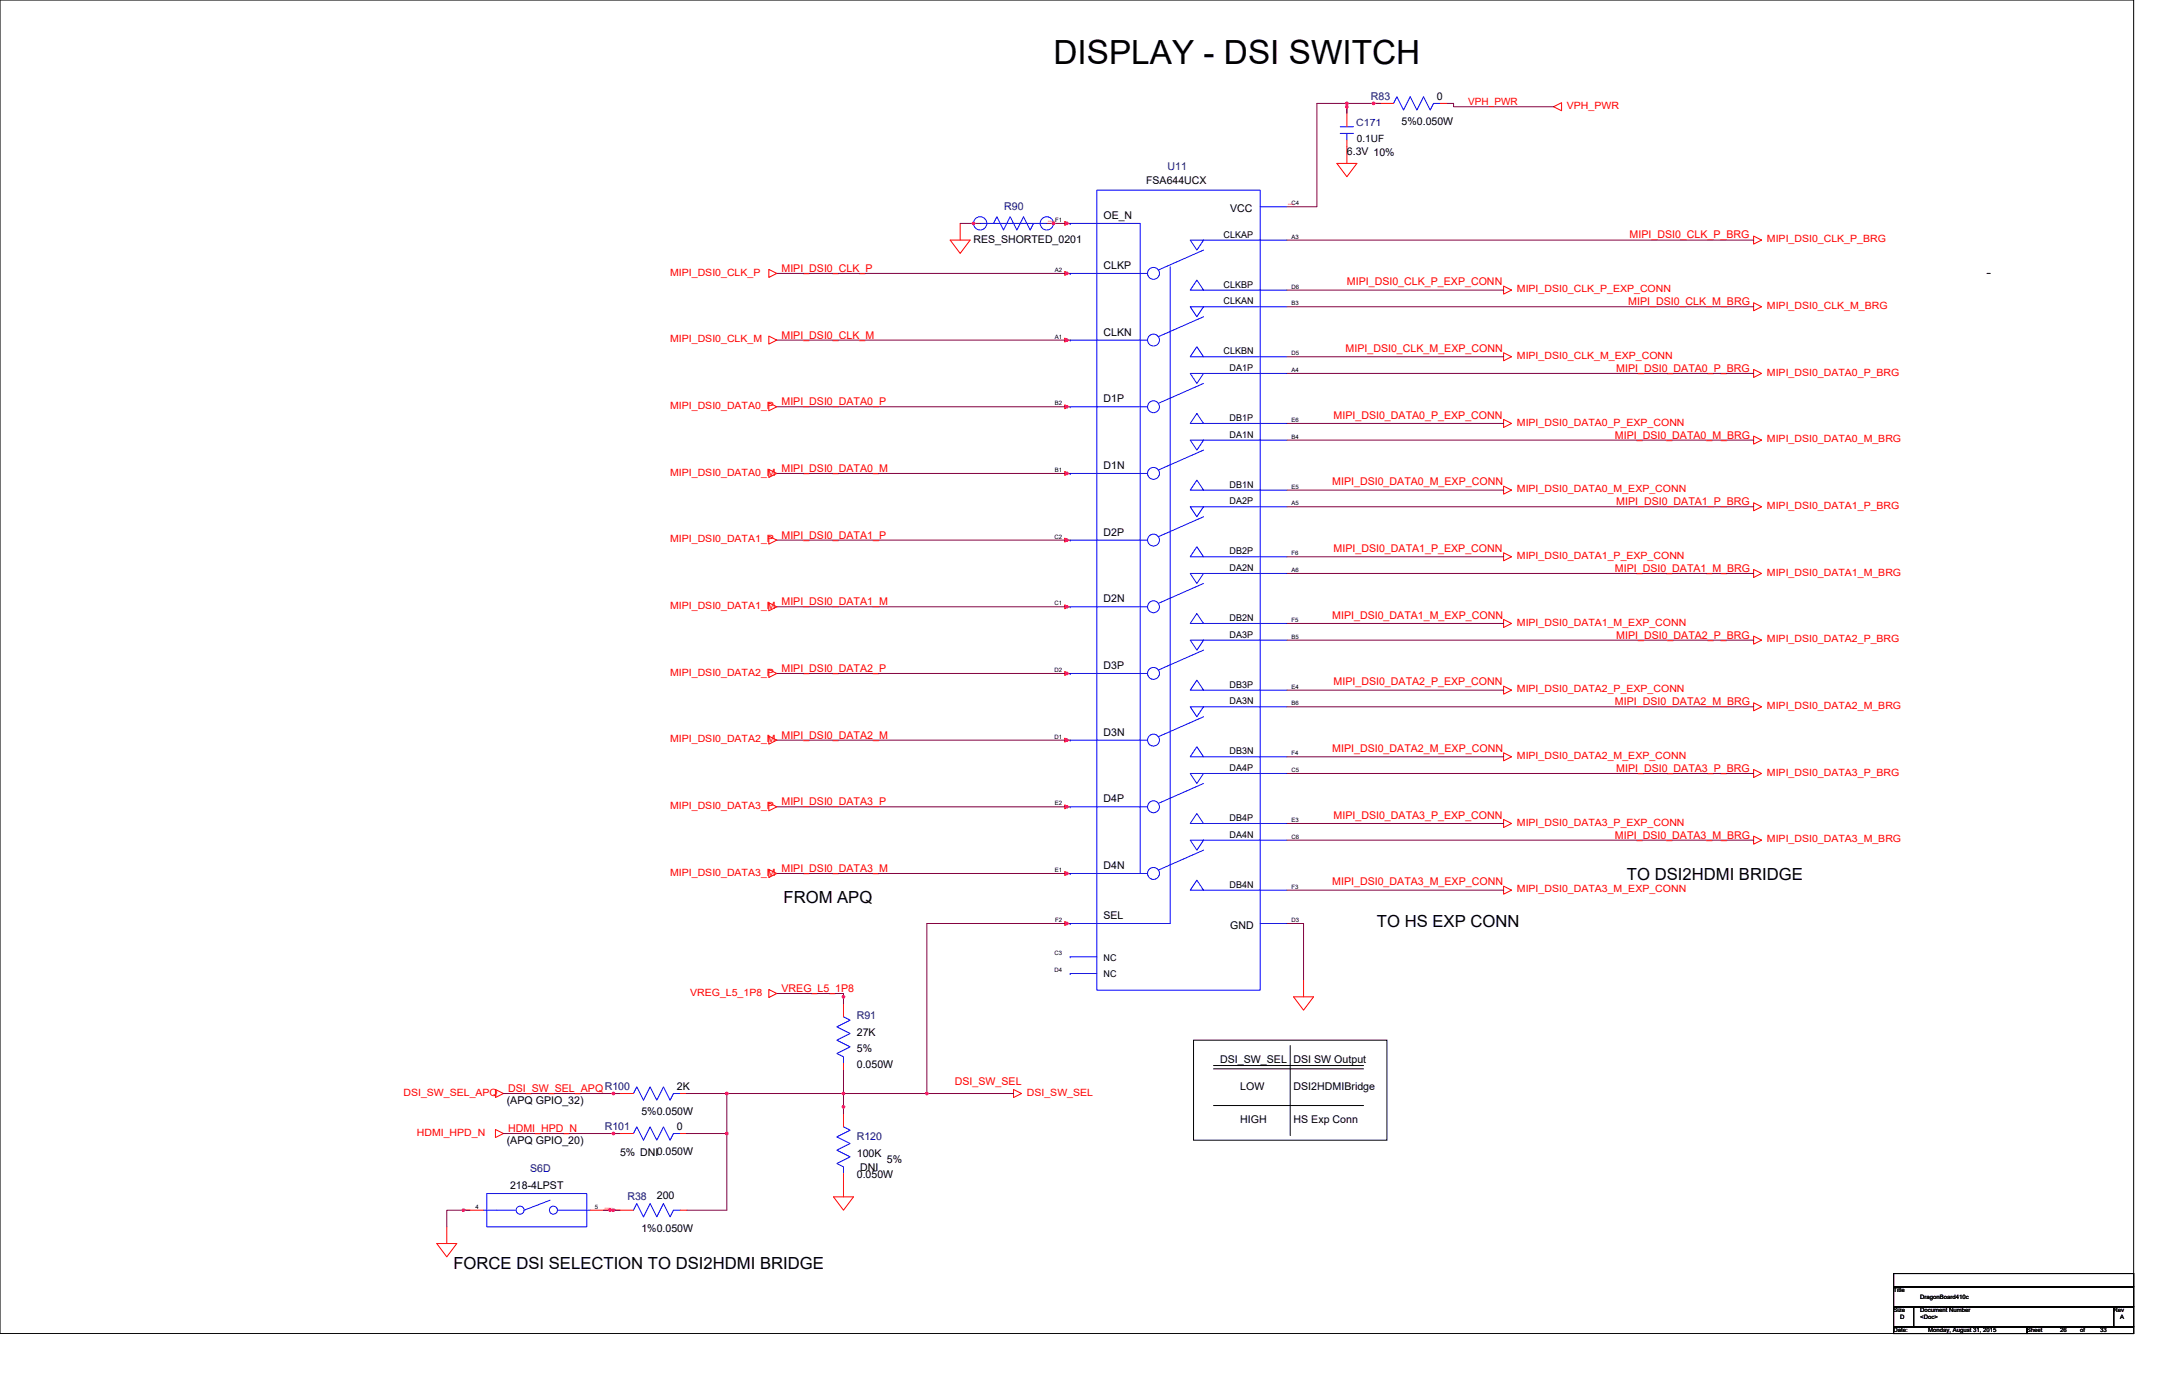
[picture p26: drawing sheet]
<svg xmlns="http://www.w3.org/2000/svg" width="864mm" height="559mm" viewBox="0 0 864 559" stroke-linecap="round" stroke-linejoin="round" font-family="sans-serif">
<defs><g id="words">
<text font-size="13.3" x="421.4" y="25.4">DISPLAY - DSI SWITCH</text>
<g font-size="6.7">
<text x="650.8" y="352">TO DSI2HDMI BRIDGE</text>
<text x="313.4" y="361.3">FROM APQ</text>
<text x="550.8" y="370.6">TO HS EXP CONN</text>
<text x="181.4" y="507.4">FORCE DSI SELECTION TO DSI2HDMI BRIDGE</text>
</g>
<g font-size="4.3" fill="#000080">
<text x="548.4" y="40.1">R83</text>
<text x="467" y="68.1">U11</text>
<text x="401.7" y="84.1">R90</text>
<text x="342.7" y="407.6">R91</text>
<text x="241.9" y="452.2">R101</text>
<text x="342.7" y="456.2">R120</text>
<text x="212" y="468.9">S6D</text>
<text x="251" y="480.2">R38</text>
</g>
<g font-size="4.3">
<text x="574.8" y="40.1">0</text>
<text x="560.6" y="50">5%0.050W</text>
<text x="538.8" y="62">6.3V 10%</text>
<text x="458.5" y="73.4">FSA644UCX</text>
<text x="441.4" y="87.6">OE_N</text>
<text x="492.1" y="84.9">VCC</text>
<text x="389.4" y="97.2">RES_SHORTED_0201</text>
<text x="441.4" y="107.6">CLKP</text>
<text x="441.4" y="134.2">CLKN</text>
<text x="441.4" y="160.9">D1P</text>
<text x="441.4" y="187.6">D1N</text>
<text x="441.4" y="214.2">D2P</text>
<text x="441.4" y="240.9">D2N</text>
<text x="441.4" y="267.6">D3P</text>
<text x="441.4" y="294.3">D3N</text>
<text x="441.4" y="320.9">D4P</text>
<text x="441.4" y="347.6">D4N</text>
<text x="441.4" y="367.6">SEL</text>
<text x="492.1" y="371.6">GND</text>
<text x="342.7" y="414.3">27K</text>
<text x="342.7" y="420.7">5%</text>
<text x="488.1" y="425.2">DSI_SW_SEL</text>
<text x="517.4" y="425.2">DSI SW Output</text>
<text x="342.7" y="427.4">0.050W</text>
<text x="270.7" y="436.2">2K</text>
<text x="496.1" y="435.9">LOW</text>
<text x="517.4" y="435.9">DSI2HDMIBridge</text>
<text x="202.7" y="441.7">(APQ GPIO_32)</text>
<text x="256.6" y="446">5%0.050W</text>
<text x="496.1" y="449.2">HIGH</text>
<text x="517.4" y="449.2">HS Exp Conn</text>
<text x="270.7" y="452.2">0</text>
<text x="202.7" y="457.8">(APQ GPIO_20)</text>
<text x="248.1" y="462.6">5% DNI0.050W</text>
<text x="342.7" y="462.8">100K</text>
<text x="354.7" y="465.2">5%</text>
<text x="342.7" y="471.4">0.050W</text>
<text x="344.1" y="468.4">DNI</text>
<text x="204" y="475.6">218-4LPST</text>
<text x="262.7" y="479.6">200</text>
<text x="256.6" y="492.7">1%0.050W</text>
</g>
<g font-size="4.3" fill="#f00">
<text x="651.8" y="95.4">MIPI_DSI0_CLK_P_BRG</text>
<text x="312.6" y="108.7">MIPI_DSI0_CLK_P</text>
<text x="538.8" y="114.1">MIPI_DSI0_CLK_P_EXP_CONN</text>
<text x="651.3" y="122.1">MIPI_DSI0_CLK_M_BRG</text>
<text x="312.6" y="135.4">MIPI_DSI0_CLK_M</text>
<text x="538.2" y="140.7">MIPI_DSI0_CLK_M_EXP_CONN</text>
<text x="646.5" y="148.7">MIPI_DSI0_DATA0_P_BRG</text>
<text x="312.6" y="162.1">MIPI_DSI0_DATA0_P</text>
<text x="533.4" y="167.4">MIPI_DSI0_DATA0_P_EXP_CONN</text>
<text x="646" y="175.4">MIPI_DSI0_DATA0_M_BRG</text>
<text x="312.6" y="188.7">MIPI_DSI0_DATA0_M</text>
<text x="532.9" y="194.1">MIPI_DSI0_DATA0_M_EXP_CONN</text>
<text x="646.5" y="202.1">MIPI_DSI0_DATA1_P_BRG</text>
<text x="312.6" y="215.4">MIPI_DSI0_DATA1_P</text>
<text x="533.4" y="220.7">MIPI_DSI0_DATA1_P_EXP_CONN</text>
<text x="646" y="228.7">MIPI_DSI0_DATA1_M_BRG</text>
<text x="312.6" y="242.1">MIPI_DSI0_DATA1_M</text>
<text x="532.9" y="247.4">MIPI_DSI0_DATA1_M_EXP_CONN</text>
<text x="646.5" y="255.4">MIPI_DSI0_DATA2_P_BRG</text>
<text x="312.6" y="268.8">MIPI_DSI0_DATA2_P</text>
<text x="533.4" y="274.1">MIPI_DSI0_DATA2_P_EXP_CONN</text>
<text x="646" y="282.1">MIPI_DSI0_DATA2_M_BRG</text>
<text x="312.6" y="295.4">MIPI_DSI0_DATA2_M</text>
<text x="532.9" y="300.8">MIPI_DSI0_DATA2_M_EXP_CONN</text>
<text x="646.5" y="308.8">MIPI_DSI0_DATA3_P_BRG</text>
<text x="312.6" y="322.1">MIPI_DSI0_DATA3_P</text>
<text x="533.4" y="327.4">MIPI_DSI0_DATA3_P_EXP_CONN</text>
<text x="646" y="335.4">MIPI_DSI0_DATA3_M_BRG</text>
<text x="312.6" y="348.8">MIPI_DSI0_DATA3_M</text>
<text x="532.9" y="354.1">MIPI_DSI0_DATA3_M_EXP_CONN</text>
<text x="312.6" y="396.8">VREG_L5_1P8</text>
<text x="203.2" y="436.8">DSI_SW_SEL_APQR100</text>
<text x="381.9" y="434.1">DSI_SW_SEL</text>
<text x="203.2" y="452.8">HDMI_HPD_N</text>
</g>
<g font-size="4" fill="#f00">
<text x="587.3" y="42.1">VPH_PWR</text>
<text x="626.8" y="43.6">VPH_PWR</text>
<text x="706.8" y="97">MIPI_DSI0_CLK_P_BRG</text>
<text x="268.1" y="110.3">MIPI_DSI0_CLK_P</text>
<text x="606.8" y="117">MIPI_DSI0_CLK_P_EXP_CONN</text>
<text x="706.8" y="123.6">MIPI_DSI0_CLK_M_BRG</text>
<text x="268.1" y="137">MIPI_DSI0_CLK_M</text>
<text x="606.8" y="143.6">MIPI_DSI0_CLK_M_EXP_CONN</text>
<text x="706.8" y="150.3">MIPI_DSI0_DATA0_P_BRG</text>
<text x="268.1" y="163.6">MIPI_DSI0_DATA0_P</text>
<text x="606.8" y="170.3">MIPI_DSI0_DATA0_P_EXP_CONN</text>
<text x="706.8" y="177">MIPI_DSI0_DATA0_M_BRG</text>
<text x="268.1" y="190.3">MIPI_DSI0_DATA0_M</text>
<text x="606.8" y="197">MIPI_DSI0_DATA0_M_EXP_CONN</text>
<text x="706.8" y="203.6">MIPI_DSI0_DATA1_P_BRG</text>
<text x="268.1" y="217">MIPI_DSI0_DATA1_P</text>
<text x="606.8" y="223.6">MIPI_DSI0_DATA1_P_EXP_CONN</text>
<text x="706.8" y="230.3">MIPI_DSI0_DATA1_M_BRG</text>
<text x="268.1" y="243.6">MIPI_DSI0_DATA1_M</text>
<text x="606.8" y="250.3">MIPI_DSI0_DATA1_M_EXP_CONN</text>
<text x="706.8" y="257">MIPI_DSI0_DATA2_P_BRG</text>
<text x="268.1" y="270.3">MIPI_DSI0_DATA2_P</text>
<text x="606.8" y="277">MIPI_DSI0_DATA2_P_EXP_CONN</text>
<text x="706.8" y="283.7">MIPI_DSI0_DATA2_M_BRG</text>
<text x="268.1" y="297">MIPI_DSI0_DATA2_M</text>
<text x="606.8" y="303.7">MIPI_DSI0_DATA2_M_EXP_CONN</text>
<text x="706.8" y="310.3">MIPI_DSI0_DATA3_P_BRG</text>
<text x="268.1" y="323.7">MIPI_DSI0_DATA3_P</text>
<text x="606.8" y="330.3">MIPI_DSI0_DATA3_P_EXP_CONN</text>
<text x="706.8" y="337">MIPI_DSI0_DATA3_M_BRG</text>
<text x="268.1" y="350.3">MIPI_DSI0_DATA3_M</text>
<text x="606.8" y="357">MIPI_DSI0_DATA3_M_EXP_CONN</text>
<text x="276.1" y="398.3">VREG_L5_1P8</text>
<text x="161.4" y="438.3">DSI_SW_SEL_APQ</text>
<text x="410.7" y="438.3">DSI_SW_SEL</text>
<text x="166.7" y="454.3">HDMI_HPD_N</text>
</g>
<text font-size="4" fill="#000080" x="542.5" y="50.3">C171</text>
<text font-size="4" x="542.8" y="57">0.1UF</text>
<g font-size="3.7">
<text x="489.4" y="95.1">CLKAP</text>
<text x="489.4" y="115.1">CLKBP</text>
<text x="489.4" y="121.8">CLKAN</text>
<text x="489.4" y="141.8">CLKBN</text>
<text x="491.8" y="148.4">DA1P</text>
<text x="491.8" y="168.4">DB1P</text>
<text x="491.8" y="175.1">DA1N</text>
<text x="491.8" y="195.1">DB1N</text>
<text x="491.8" y="201.8">DA2P</text>
<text x="491.8" y="221.8">DB2P</text>
<text x="491.8" y="228.5">DA2N</text>
<text x="491.8" y="248.5">DB2N</text>
<text x="491.8" y="255.1">DA3P</text>
<text x="491.8" y="275.1">DB3P</text>
<text x="491.8" y="281.8">DA3N</text>
<text x="491.8" y="301.8">DB3N</text>
<text x="491.8" y="308.5">DA4P</text>
<text x="491.8" y="328.5">DB4P</text>
<text x="491.8" y="335.1">DA4N</text>
<text x="491.8" y="355.1">DB4N</text>
<text x="441.4" y="384.5">NC</text>
<text x="441.4" y="390.9">NC</text>
</g>
<g font-size="2.4">
<text x="516.6" y="82.1">C4</text>
<text x="422.1" y="88.8">F1</text>
<text x="516.6" y="95.5">A3</text>
<text x="422" y="108.8">A2</text>
<text x="516.6" y="115.5">D6</text>
<text x="516.6" y="122.2">B3</text>
<text x="422" y="135.5">A1</text>
<text x="516.6" y="142.2">D5</text>
<text x="516.6" y="148.8">A4</text>
<text x="422" y="162.2">B2</text>
<text x="516.6" y="168.8">E6</text>
<text x="516.6" y="175.5">B4</text>
<text x="422" y="188.8">B1</text>
<text x="516.6" y="195.5">E5</text>
<text x="516.6" y="202.2">A5</text>
<text x="421.8" y="215.5">C2</text>
<text x="516.6" y="222.2">F6</text>
<text x="516.6" y="228.8">A6</text>
<text x="421.8" y="242.2">C1</text>
<text x="516.6" y="248.8">F5</text>
<text x="516.6" y="255.5">B5</text>
<text x="421.8" y="268.8">D2</text>
<text x="516.6" y="275.5">E4</text>
<text x="516.6" y="282.2">B6</text>
<text x="421.8" y="295.5">D1</text>
<text x="516.6" y="302.2">F4</text>
<text x="516.6" y="308.8">C5</text>
<text x="422" y="322.2">E2</text>
<text x="516.6" y="328.8">E3</text>
<text x="516.6" y="335.5">C6</text>
<text x="422" y="348.8">E1</text>
<text x="516.6" y="355.5">F3</text>
<text x="422.1" y="368.9">F2</text>
<text x="516.6" y="368.9">D3</text>
<text x="421.8" y="382.2">C3</text>
<text x="421.8" y="388.9">D4</text>
<text x="190.2" y="483.5">4</text>
<text x="237.9" y="483.5">5</text>
<text x="757.4" y="516.9">Title</text>
<text x="768.1" y="519.6">DragonBoard410c</text>
<text x="757.4" y="524.9">Size</text>
<text x="760.1" y="527.6">D</text>
<text x="768.1" y="524.9">Document Number</text>
<text x="768.1" y="527.6">&lt;Doc&gt;</text>
<text x="845.5" y="524.9">Rev</text>
<text x="848.1" y="527.6">A</text>
<text x="757.4" y="532.9">Date:</text>
<text x="771.3" y="532.9">Monday, August 31, 2015</text>
<text x="810.8" y="532.9">Sheet</text>
<text x="824.1" y="532.9">26</text>
<text x="832.1" y="532.9">of</text>
<text x="840.1" y="532.9">33</text>
</g>
<text font-size=".7" fill="#fff" x="539.3" y="58.2">AGND</text>
<g font-size=".7" fill="#f00">
<text x="515.3" y="82.2">$33N88</text>
<text x="419.3" y="88.8">$33N363</text>
<text x="241.9" y="483.6">$33N2111</text>
</g>
</g></defs>
<g fill="none" stroke="#000" stroke-width=".4">
<path d="M0 0h853.5v533.4h-853.5zM794.8 109.4h1.3zM477.4 416.1h77.4v40h-77.4zM516.1 418.2v36M485.4 427.5h60M485.4 426.2h60M485.4 442.2h60M757.4 509.4h96.1v5.4h-96.1zM757.4 514.8h96.1v8h-96.1zM757.4 522.8h8.1v8h-8.1zM757.4 530.8h53.4v2.6h-53.4zM765.5 522.8h80v8h-80z"/>
<path d="M810.8 530.8h42.7v2.6h-42.7zM845.5 522.8h8v8h-8z"/>
</g>
<g fill="none" stroke="#f00" stroke-width=".4">
<path d="M538.8 56v9.4M538.8 42.7v8M549.4 41.4h8M576.1 41.4h2.7M621.4 42.7l3.2-1.6v3.2zM534.8 65.4h8l-4 5.3zM380.1 96h8l-4 5.4zM384.1 89.4v6.6M389.4 89.4h.1M421.4 89.4h.1M426.7 89.4h.1M514.8 96h.1"/>
<path d="M514.8 82.7h.1M701.4 94.4l3.2 1.6-3.2 1.6zM307.5 107.8l3.2 1.6-3.2 1.6zM426.7 109.4h.1M514.8 116h.1M601.4 114.4l3.2 1.6-3.2 1.6zM307.5 134.4l3.2 1.6-3.2 1.6zM426.7 136h.1M514.8 122.7h.1M701.4 121.1l3.2 1.6-3.2 1.6zM514.8 142.7h.1M514.8 149.4h.1"/>
<path d="M601.4 141.1l3.2 1.6-3.2 1.6zM701.4 147.8l3.2 1.6-3.2 1.6zM307.5 161.1l3.2 1.6-3.2 1.6zM426.7 162.7h.1M514.8 176h.1M514.8 169.4h.1M601.4 167.8l3.2 1.6-3.2 1.6zM701.4 174.4l3.2 1.6-3.2 1.7zM307.5 187.8l3.2 1.6-3.2 1.6zM426.7 189.4h.1M514.8 196h.1M601.4 194.4l3.2 1.6-3.2 1.7z"/>
<path d="M307.5 214.4l3.2 1.6-3.2 1.7zM426.7 216h.1M514.8 202.7h.1M701.4 201.1l3.2 1.6-3.2 1.6zM514.8 229.4h.1M514.8 222.7h.1M601.4 221.1l3.2 1.6-3.2 1.6zM701.4 227.8l3.2 1.6-3.2 1.6zM307.5 241.1l3.2 1.6-3.2 1.6zM426.7 242.7h.1M514.8 256.1h.1M514.8 249.4h.1"/>
<path d="M601.4 247.8l3.2 1.6-3.2 1.6zM701.4 254.4l3.2 1.7-3.2 1.6zM307.5 267.8l3.2 1.6-3.2 1.6zM426.7 269.4h.1M514.8 276.1h.1M601.4 274.4l3.2 1.7-3.2 1.6zM307.5 294.4l3.2 1.7-3.2 1.6zM426.7 296.1h.1M514.8 282.7h.1M701.4 281.1l3.2 1.6-3.2 1.6zM514.8 309.4h.1M514.8 302.7h.1"/>
<path d="M601.4 301.1l3.2 1.6-3.2 1.6zM701.4 307.8l3.2 1.6-3.2 1.6zM307.5 321.1l3.2 1.6-3.2 1.6zM426.7 322.7h.1M514.8 336.1h.1M514.8 329.4h.1M601.4 327.8l3.2 1.6-3.2 1.6zM701.4 334.5l3.2 1.6-3.2 1.6zM307.5 347.8l3.2 1.6-3.2 1.6zM426.7 349.4h.1M514.8 356.1h.1M601.4 354.5l3.2 1.6-3.2 1.6z"/>
<path d="M426.7 369.4h.1M514.8 369.4h.1M307.5 395.8l3.2 1.6-3.2 1.6zM337.4 398.7v8M426.7 382.7h.1M426.7 389.4h.1M517.4 398.7h8l-4 5.4zM521.4 392.1v6.6M198.2 435.8l3.2 1.6-3.2 1.6zM245.4 437.4h8M272.1 437.4h2.6M337.4 425.4v2.7"/>
<path d="M405.4 435.8l3.2 1.6-3.2 1.6zM198.2 451.8l3.2 1.6-3.2 1.6zM245.4 453.4h8M272.1 453.4h2.6M337.4 442.7v8M333.4 478.7h8l-4 5.4zM337.4 469.4v9.3M174.7 497.4h8l-4 5.4zM178.7 490.7v6.7M185.4 484.1h8M236.1 484.1h8M245.4 484.1h8"/>
<path d="M272.1 484.1h2.6"/>
</g>
<g fill="none" stroke="#00f" stroke-width=".4">
<path d="M536.1 53.4h5.3M536.1 50.7h5.3M538.8 50.7h.1M538.8 56h.1M538.8 53.4v2.6M557.4 41.4h.1M557.4 41.4l1.4-2.7 2.6 5.3 2.7-5.3 2.7 5.3 2.6-5.3 2.7 5.3 1.3-2.6h2.7M576.1 41.4h.1M438.7 76h65.4v320.1h-65.4zM392.1 89.4h5.3M397.4 89.4h16M397.4 89.4l1.3-2.7 2.7 5.3 2.7-5.3 2.6 5.3 2.7-5.3 2.7 5.3 1.3-2.6"/>
<path d="M413.4 89.4h5.3M428.1 89.4h.1M428.1 89.4h28v260M481.4 96h-5.3l2.6 4 2.7-4h33.4M504.1 82.7h10.7M428.1 109.4h.1M428.1 109.4h30.6M468.1 106.7v262.7h-40M478.7 112l2.7 4h-5.3zM481.4 116h33.4M481.4 100l-18.1 8M428.1 136h.1"/>
<path d="M428.1 136h30.6M478.7 138.7l2.7 4h-5.3zM481.4 126.7l-18.1 8M514.8 122.7h-33.4l-2.7 4-2.6-4h5.3M481.4 149.4h-5.3l2.6 4 2.7-4h33.4M481.4 153.4l-18.1 8M514.8 142.7h-33.4M428.1 162.7h.1M428.1 162.7h30.6M478.7 165.4l2.7 4h-5.3zM481.4 169.4h33.4M481.4 176h-5.3l2.6 4 2.7-4h33.4"/>
<path d="M428.1 189.4h.1M428.1 189.4h30.6M478.7 192l2.7 4h-5.3zM481.4 196h33.4M481.4 180l-18.1 8M428.1 216h.1M428.1 216h30.6M478.7 218.7l2.7 4h-5.3zM481.4 206.7l-18.1 8M514.8 202.7h-33.4l-2.7 4-2.6-4h5.3M481.4 233.4l-18.1 8M514.8 229.4h-33.4l-2.7 4-2.6-4h5.3"/>
<path d="M514.8 222.7h-33.4M428.1 242.7h.1M428.1 242.7h30.6M478.7 245.4l2.7 4h-5.3zM514.8 256.1h-33.4l-2.7 4-2.6-4h5.3M514.8 249.4h-33.4M428.1 269.4h.1M428.1 269.4h30.6M478.7 272.1l2.7 4h-5.3zM481.4 260.1l-18.1 8M514.8 276.1h-33.4M428.1 296.1h.1"/>
<path d="M428.1 296.1h30.6M478.7 298.7l2.7 4h-5.3zM481.4 286.7l-18.1 8M514.8 282.7h-33.4l-2.7 4-2.6-4h5.3M481.4 313.4l-18.1 8M514.8 309.4h-33.4l-2.7 4-2.6-4h5.3M514.8 302.7h-33.4M428.1 322.7h.1M428.1 322.7h30.6M478.7 325.4l2.7 4h-5.3zM514.8 336.1h-33.4l-2.7 4-2.6-4h5.3M514.8 329.4h-33.4"/>
<path d="M428.1 349.4h.1M428.1 349.4h30.6M478.7 352.1l2.7 4h-5.3zM481.4 340.1l-18.1 8M514.8 356.1h-33.4M428.1 369.4h.1M504.1 369.4h10.7M428.1 382.7h.1M428.1 389.4h.1M428.1 382.7h10.6M428.1 389.4h10.6M337.4 406.7h.1"/>
<path d="M337.4 406.7l2.7 1.4-5.4 2.6 5.4 2.7-5.4 2.7 5.4 2.6-5.4 2.7 2.7 1.3v2.7M253.4 437.4h.1M253.4 437.4l1.3-2.7 2.7 5.4 2.7-5.4 2.6 5.4 2.7-5.4 2.7 5.4 1.3-2.7h2.7M272.1 437.4h.1M337.4 425.4h.1M253.4 453.4h.1M253.4 453.4l1.3-2.7 2.7 5.4 2.7-5.4 2.6 5.4 2.7-5.4 2.7 5.4 1.3-2.7h2.7M272.1 453.4h.1M337.4 450.7h.1M337.4 450.7l2.7 1.4-5.4 2.6 5.4 2.7-5.4 2.7 5.4 2.6-5.4 2.7 2.7 1.3v2.7M194.7 477.4h40v13.3h-40zM337.4 469.4h.1"/>
<path d="M206.2 484.1h-12.8M220 480.1l-10.3 4M223 484.1h13.1M253.4 484.1h.1M253.4 484.1l1.3-2.7 2.7 5.3 2.7-5.3 2.6 5.3 2.7-5.3 2.7 5.3 1.3-2.6h2.7M272.1 484.1h.1"/>
<circle cx="392.1" cy="89.4" r="2.66"/>
<circle cx="418.7" cy="89.4" r="2.66"/>
<circle cx="461.4" cy="109.4" r="2.38"/>
<circle cx="461.4" cy="136" r="2.38"/>
<circle cx="461.4" cy="162.7" r="2.38"/>
<circle cx="461.4" cy="189.4" r="2.38"/>
<circle cx="461.4" cy="216" r="2.38"/>
<circle cx="461.4" cy="242.7" r="2.38"/>
<circle cx="461.4" cy="269.4" r="2.38"/>
<circle cx="461.4" cy="296" r="2.38"/>
<circle cx="461.4" cy="322.7" r="2.38"/>
<circle cx="461.4" cy="349.4" r="2.38"/>
<circle cx="208" cy="484.1" r="1.6"/>
<circle cx="221.4" cy="484.1" r="1.6"/>
</g>
<g fill="#f00" stroke="#f00" stroke-width=".4">
<path d="M425.9 135.2l.8 .8-.8 .8z"/>
<path d="M425.9 108.6l.8 .8-.8 .8z"/>
<path d="M425.9 188.6l.8 .8-.8 .8z"/>
<path d="M425.9 161.9l.8 .8-.8 .8z"/>
<path d="M425.9 241.9l.8 .8-.8 .8z"/>
<path d="M425.9 215.2l.8 .8-.8 .9z"/>
<path d="M425.9 295.3l.8 .8-.8 .8z"/>
<path d="M425.9 268.6l.8 .8-.8 .8z"/>
<path d="M425.9 348.6l.8 .8-.8 .8z"/>
<path d="M425.9 321.9l.8 .8-.8 .8z"/>
<path d="M425.9 88.6l.8 .8-.8 .8z"/>
<path d="M425.9 368.6l.8 .8-.8 .8z"/>
</g>
<g fill="none" stroke="#800040" stroke-width=".4">
<path d="M538.8 41.4h-12v41.3h-12M538.8 41.4v4M552.1 41.4h-13.3M578.8 41.4h2.6v1.3h40M384.1 89.4h8M418.7 89.4h9.4M514.8 96h186.6M310.7 109.4h117.4M514.8 116h86.6M310.7 136h117.4M514.8 122.7h186.6M514.8 149.4h186.6"/>
<path d="M514.8 142.7h86.6M310.7 162.7h117.4M514.8 176h186.6M514.8 169.4h86.6M310.7 189.4h117.4M514.8 196h86.6M310.7 216h117.4M514.8 202.7h186.6M514.8 229.4h186.6M514.8 222.7h86.6M310.7 242.7h117.4M514.8 256.1h186.6"/>
<path d="M514.8 249.4h86.6M310.7 269.4h117.4M514.8 276.1h86.6M310.7 296.1h117.4M514.8 282.7h186.6M514.8 309.4h186.6M514.8 302.7h86.6M310.7 322.7h117.4M514.8 336.1h186.6M514.8 329.4h86.6M310.7 349.4h117.4M514.8 356.1h86.6"/>
<path d="M428.1 369.4h-57.4v68M514.8 369.4h6.6v22.7M310.7 397.4h26.7v4M201.4 437.4h46.7M274.7 437.4h16M290.7 437.4v16M290.7 437.4h46.7M337.4 428.1v9.3M337.4 437.4v8M337.4 437.4h33.3M370.7 437.4h34.7M201.4 453.4h46.7"/>
<path d="M274.7 453.4h16M290.7 453.4v30.7h-16M188 484.1h-9.3v6.6M241.4 484.1h6.7"/>
</g>
<g fill="#f0f" stroke="#f0f" stroke-width=".4">
<circle cx="244" cy="484.1" r=".52"/>
<circle cx="245.4" cy="437.4" r=".52"/>
<circle cx="245.4" cy="453.4" r=".52"/>
<circle cx="426.7" cy="242.7" r=".52"/>
<circle cx="426.7" cy="349.4" r=".52"/>
<circle cx="426.7" cy="322.7" r=".52"/>
<circle cx="426.7" cy="269.4" r=".52"/>
<circle cx="426.7" cy="296" r=".52"/>
<circle cx="426.7" cy="216" r=".52"/>
<circle cx="426.7" cy="162.7" r=".52"/>
<circle cx="426.7" cy="189.4" r=".52"/>
<circle cx="426.7" cy="369.4" r=".52"/>
<circle cx="370.7" cy="437.4" r=".52"/>
<circle cx="337.4" cy="437.4" r=".52"/>
<circle cx="290.7" cy="437.4" r=".52"/>
<circle cx="337.4" cy="442.7" r=".52"/>
<circle cx="290.7" cy="453.4" r=".52"/>
<circle cx="538.7" cy="41.3" r=".52"/>
<circle cx="426.7" cy="109.4" r=".52"/>
<circle cx="426.7" cy="136" r=".52"/>
<circle cx="245.4" cy="484.1" r=".52"/>
<circle cx="185.4" cy="484.1" r=".52"/>
<circle cx="538.7" cy="42.7" r=".52"/>
<circle cx="549.4" cy="41.3" r=".52"/>
<circle cx="337.4" cy="398.7" r=".52"/>
<circle cx="421.4" cy="89.4" r=".52"/>
<circle cx="426.7" cy="89.4" r=".52"/>
<circle cx="389.4" cy="89.4" r=".52"/>
</g>
<use href="#words"/>
</svg>
